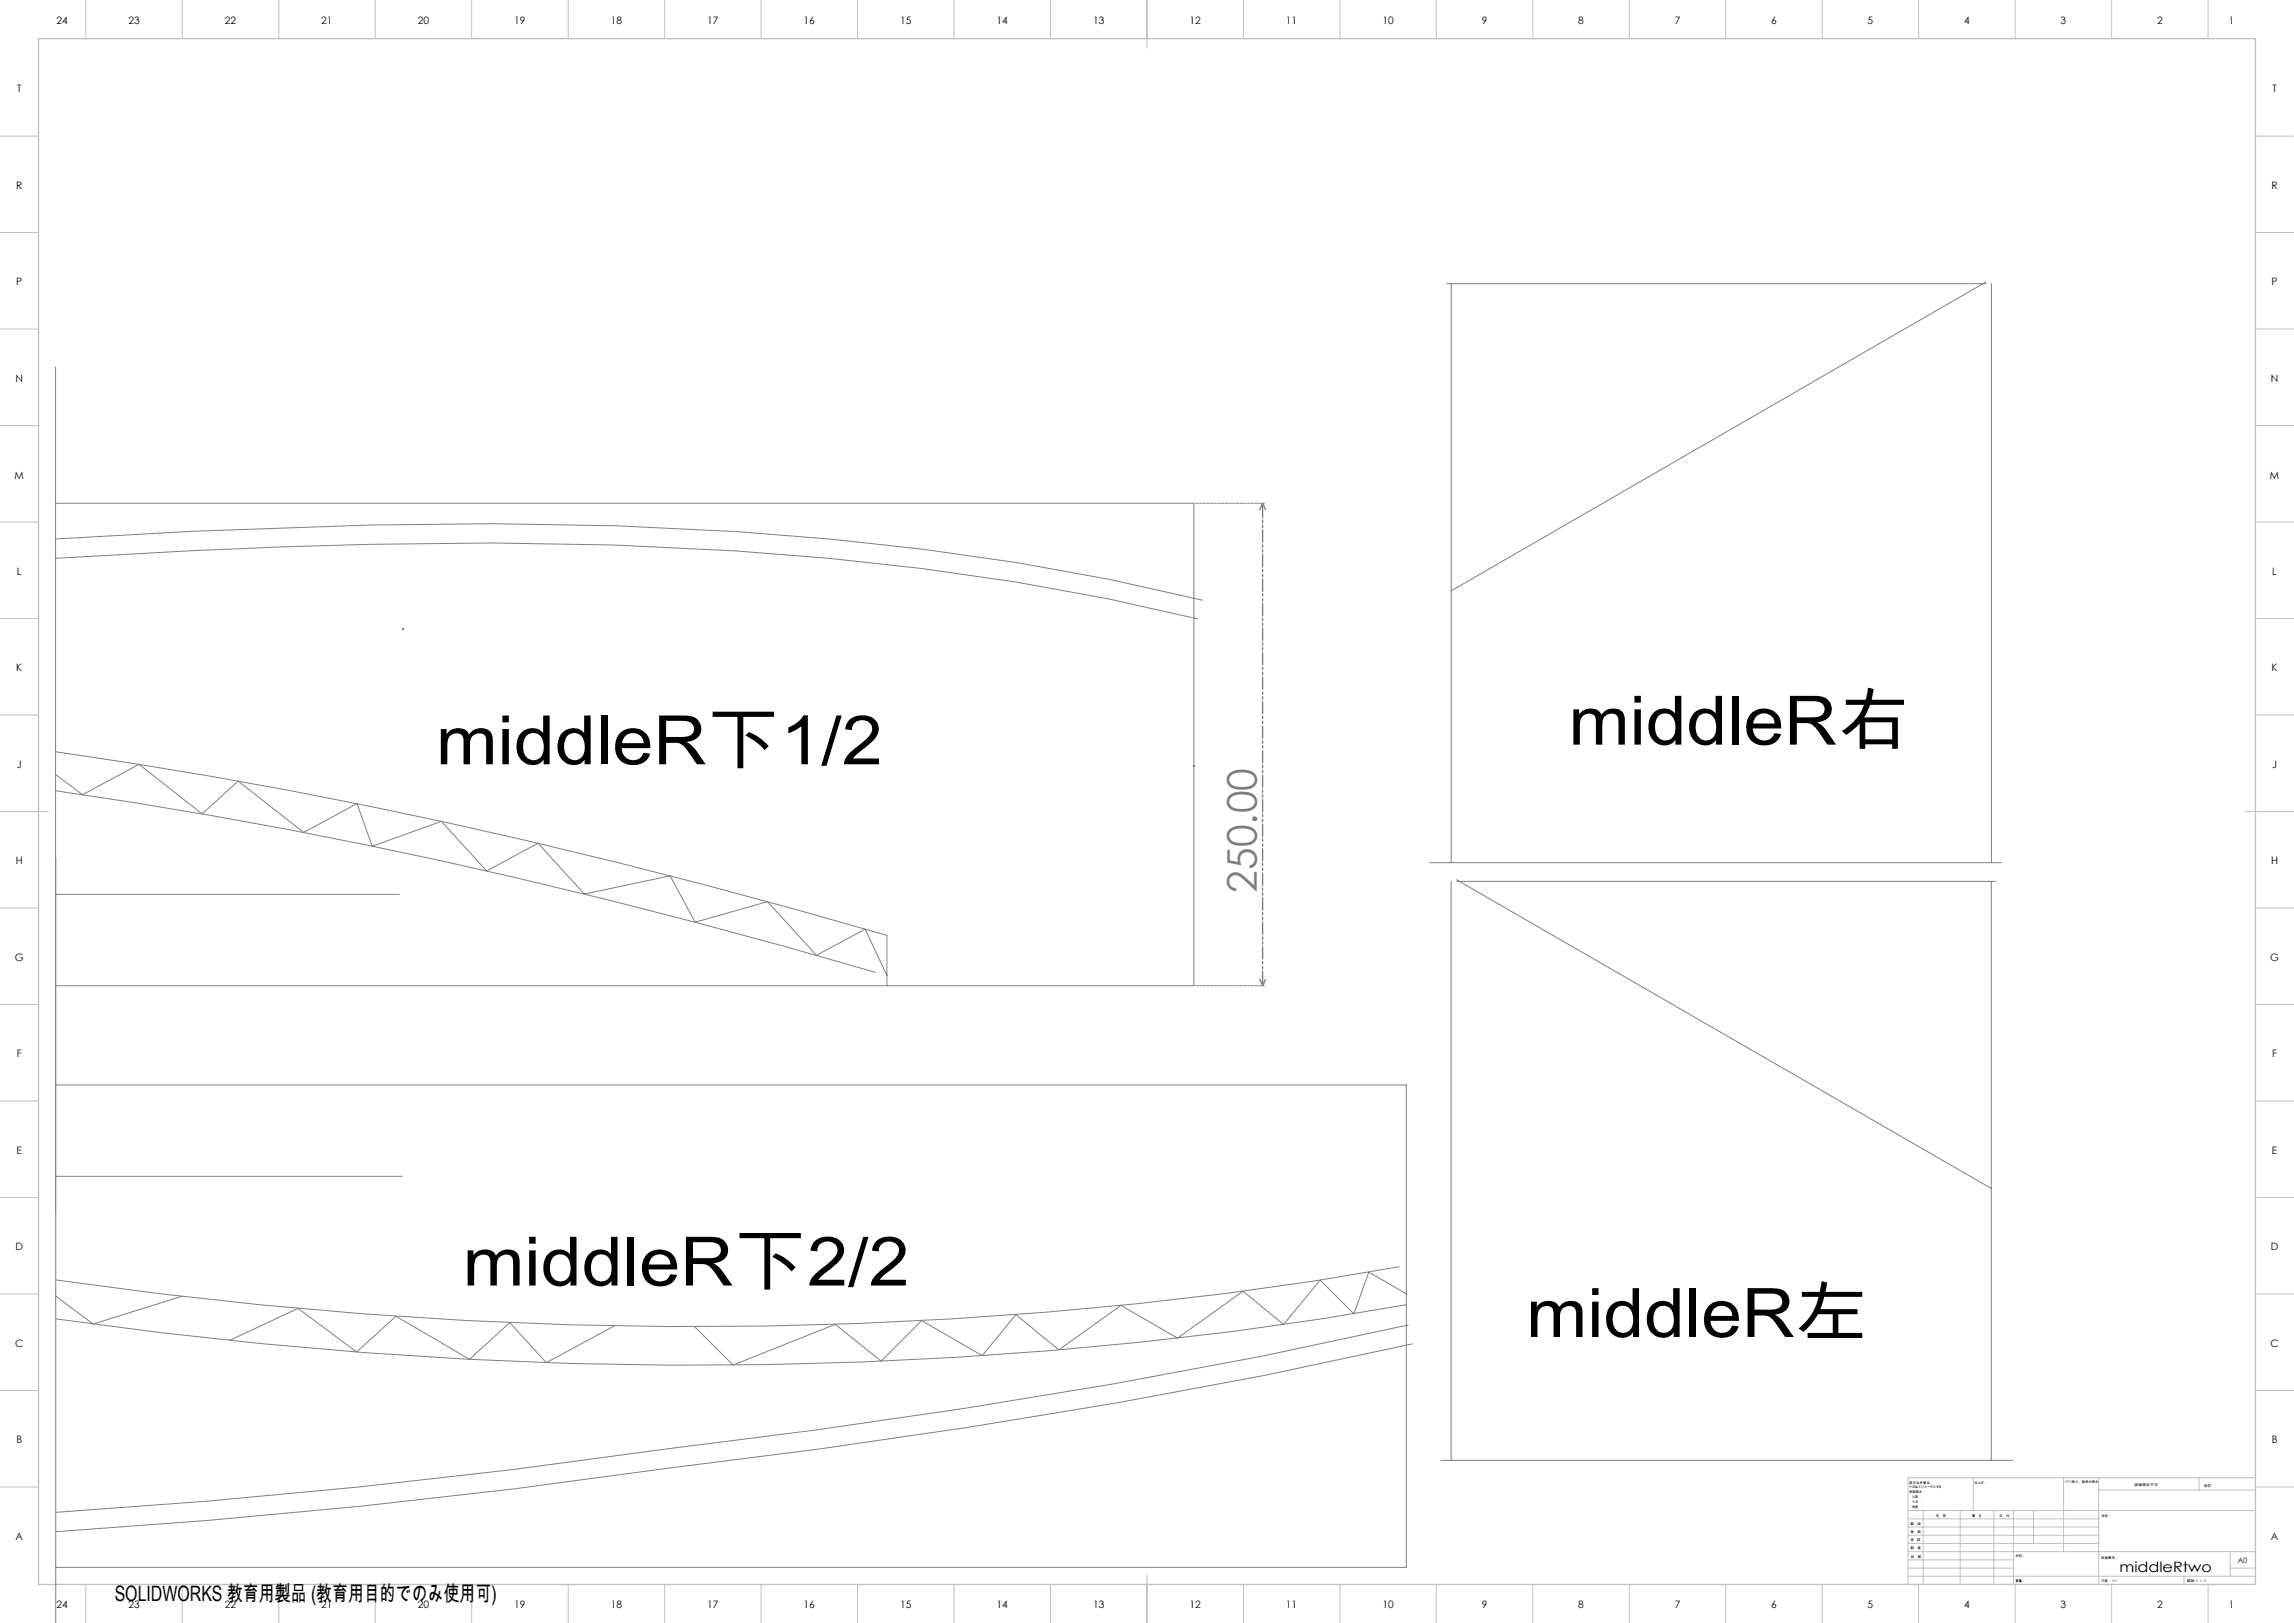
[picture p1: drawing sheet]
<svg xmlns="http://www.w3.org/2000/svg" width="1189mm" height="841mm" viewBox="0 0 1189 841" stroke-linecap="round" stroke-linejoin="round" font-family="sans-serif">
<defs><g id="words">
<g font-size="35.3">
<text x="813" y="386">middleR右</text>
<text x="226" y="396">middleR下1/2</text>
<text x="240" y="666">middleR下2/2</text>
<text x="791" y="693">middleR左</text>
</g>
<text font-size="21.2" fill="#808080" x="651" y="463" transform="rotate(-90 651 463)">250.00</text>
<text font-size="11" x="59" y="830">SOLIDWORKS 教育用製品 (教育用目的でのみ使用可)</text>
<text font-size="7.4" x="1098" y="815">middleRtwo</text>
<g font-size="5.3">
<text x="29" y="12">24</text>
<text x="67" y="12">23</text>
<text x="117" y="12">22</text>
<text x="167" y="12">21</text>
<text x="217" y="12">20</text>
<text x="267" y="12">19</text>
<text x="317" y="12">18</text>
<text x="367" y="12">17</text>
<text x="417" y="12">16</text>
<text x="467" y="12">15</text>
<text x="517" y="12">14</text>
<text x="567" y="12">13</text>
<text x="617" y="12">12</text>
<text x="667" y="12">11</text>
<text x="717" y="12">10</text>
<text x="768" y="12">9</text>
<text x="818" y="12">8</text>
<text x="868" y="12">7</text>
<text x="918" y="12">6</text>
<text x="968" y="12">5</text>
<text x="1018" y="12">4</text>
<text x="1068" y="12">3</text>
<text x="1118" y="12">2</text>
<text x="1155" y="12">1</text>
<text x="9" y="48">T</text>
<text x="1178" y="48">T</text>
<text x="8" y="98">R</text>
<text x="1177" y="98">R</text>
<text x="8" y="148">P</text>
<text x="1177" y="148">P</text>
<text x="8" y="198">N</text>
<text x="1177" y="198">N</text>
<text x="8" y="248">M</text>
<text x="1177" y="248">M</text>
<text x="9" y="298">L</text>
<text x="1178" y="298">L</text>
<text x="8" y="348">K</text>
<text x="1177" y="348">K</text>
<text x="9" y="398">J</text>
<text x="1178" y="398">J</text>
<text x="8" y="448">H</text>
<text x="1177" y="448">H</text>
<text x="8" y="498">G</text>
<text x="1177" y="498">G</text>
<text x="9" y="548">F</text>
<text x="1178" y="548">F</text>
<text x="9" y="598">E</text>
<text x="1178" y="598">E</text>
<text x="8" y="648">D</text>
<text x="1177" y="648">D</text>
<text x="8" y="698">C</text>
<text x="1177" y="698">C</text>
<text x="8" y="748">B</text>
<text x="1177" y="748">B</text>
<text x="8" y="798">A</text>
<text x="1177" y="798">A</text>
<text x="29" y="833">24</text>
<text x="67" y="833">23</text>
<text x="117" y="833">22</text>
<text x="167" y="833">21</text>
<text x="217" y="833">20</text>
<text x="267" y="833">19</text>
<text x="317" y="833">18</text>
<text x="367" y="833">17</text>
<text x="417" y="833">16</text>
<text x="467" y="833">15</text>
<text x="517" y="833">14</text>
<text x="567" y="833">13</text>
<text x="617" y="833">12</text>
<text x="667" y="833">11</text>
<text x="717" y="833">10</text>
<text x="768" y="833">9</text>
<text x="818" y="833">8</text>
<text x="868" y="833">7</text>
<text x="918" y="833">6</text>
<text x="968" y="833">5</text>
<text x="1018" y="833">4</text>
<text x="1068" y="833">3</text>
<text x="1118" y="833">2</text>
<text x="1155" y="833">1</text>
</g>
<text font-size="3.9" x="1160" y="810">A0</text>
<g font-size="1.7">
<text x="990" y="769">指示なき場合：</text>
<text x="990" y="771">寸法はミリメータとする</text>
<text x="990" y="774">表面粗さ：</text>
<text x="1023" y="769">仕上げ：</text>
<text x="1070" y="769">バリ取り、鋭角の除去</text>
<text x="1106" y="770">図面測定不可</text>
<text x="1142" y="770">改訂</text>
<text x="990" y="776">公差　：</text>
<text x="990" y="779">寸法　：</text>
<text x="990" y="781">角度　：</text>
<text x="990" y="790">製　図</text>
<text x="1003" y="786">名　前</text>
<text x="1019" y="786">署　名</text>
<text x="1036" y="786">日　付</text>
<text x="1089" y="786">名称：</text>
<text x="990" y="794">検　図</text>
<text x="990" y="799">承　認</text>
<text x="990" y="803">製　産</text>
<text x="990" y="807">品　管</text>
<text x="1045" y="807">材料：</text>
<text x="1089" y="808">図面番号：</text>
<text x="1045" y="820">重量：</text>
<text x="1089" y="820">尺度： 1:1</text>
<text x="1133" y="820">葉数 1 ／ 1</text>
</g>
</g></defs>
<g fill="none" stroke="#808080" stroke-width=".52">
<path d="M750 147h279M752 147v300M1029 146l-277 160M1032 147v300M29 190v651M29 261h590v250h-590M29 279l71-4a2335 2335 0 0 1 331 4 1320 1320 0 0 1 192 32M29 289l71-4a2318 2318 0 0 1 330 4 1315 1315 0 0 1 191 32M208 326h1M209 326h.1M209 325v1M29 390a2987 2987 0 0 1 383 81l48 14v26"/>
<path d="M618 397h1M619 397h-1M29 401l14 11 29-16 33 26 18-17 34 26 28-15 8 22 36-12 23 25 27-14 24 26 44-9 13 24 38-11 25 28 25-14 12 25M29 410a2958 2958 0 0 1 378 81l47 13M741 447h296M752 457v300M755 456l277 160M755 457h279M1032 457v300M29 463h178M29 562h700v250h-700M29 610h179"/>
<path d="M725 656a2181 2181 0 0 1-589 20l-53-6-54-7M29 672l19 14 46-14M729 676a2200 2200 0 0 1-593 20l-53-6-54-7M729 670l-20-11-7 22-18-18-19 23-21-17-34 24-29-17-32 23-22-18-18 21-31-18-21 21-24-19-53 21-20-20M318 687l-35 19-19-21-21 19-38-22-20 19-30-23-36 17M730 687l-76 16-77 14-77 13-77 11-157 20-79 9-79 8-79 6M732 696l-76 17-77 14-77 13-78 11-157 20-79 9-80 8-79 6M747 757h296"/>
</g>
<g fill="none" stroke="#c0c0c0" stroke-width=".52">
<path d="M44 0v20M94 0v20M144 0v20M194 0v20M244 0v20M294 0v20M344 0v20M394 0v20M444 0v20M494 0v20M544 0v20M594 0v25"/>
<path d="M644 0v20M694 0v20M744 0v20M794 0v20M844 0v20M894 0v20M944 0v20M994 0v20M1044 0v20M1094 0v20M1144 0v20M0 71h20"/>
<path d="M1169 71h20M0 121h20M1169 121h20M0 171h20M1169 171h20M0 221h20M1169 221h20M0 271h20M1169 271h20M0 321h20M1169 321h20M0 371h20"/>
<path d="M1169 371h20M0 421h25M1164 421h25M0 471h20M1169 471h20M0 521h20M1169 521h20M0 571h20M1169 571h20M0 621h20M1169 621h20M0 671h20"/>
<path d="M1169 671h20M0 721h20M1169 721h20M0 771h20M1023 766v17M1070 766v38M1088 766v55M1088 772h81M1140 766v6M1169 766h-180v55M1169 771h20M989 783h180"/>
<path d="M989 800h99M989 796h99M989 791h99M989 787h99M997 783v38M1016 783v38M1033 783v38M1044 783v38M1054 783v17M594 816v25M989 817h180M989 813h55"/>
<path d="M989 808h55M989 804h180M1132 817v4M1156 813h13M1156 804v13M44 821v20M94 821v20M144 821v20M194 821v20M244 821v20M294 821v20M344 821v20"/>
<path d="M394 821v20M444 821v20M494 821v20M544 821v20M644 821v20M694 821v20M744 821v20M794 821v20M844 821v20M894 821v20M944 821v20M994 821v20"/>
<path d="M1044 821v20M1094 821v20M1144 821v20"/>
</g>
<path d="M20 20h1149v801h-1149z" fill="none" stroke="#c0c0c0" stroke-width=".7"/>
<path d="M620 261h35M620 511h35" fill="none" stroke="#808080" stroke-width=".52" stroke-dasharray="1.3 .6"/>
<path d="M654 261v250" fill="none" stroke="#808080" stroke-width=".7" stroke-dasharray="6.3 1.3 1.3 1.3 1.3 1.3" stroke-dashoffset="-1.2"/>
<path d="M653 264l1-3M654 261l2 3M654 511l-1-4M656 507l-2 4" fill="none" stroke="#808080" stroke-width=".7" stroke-dasharray="6.3 1.3 1.3 1.3 1.3 1.3"/>
<use href="#words"/>
</svg>
